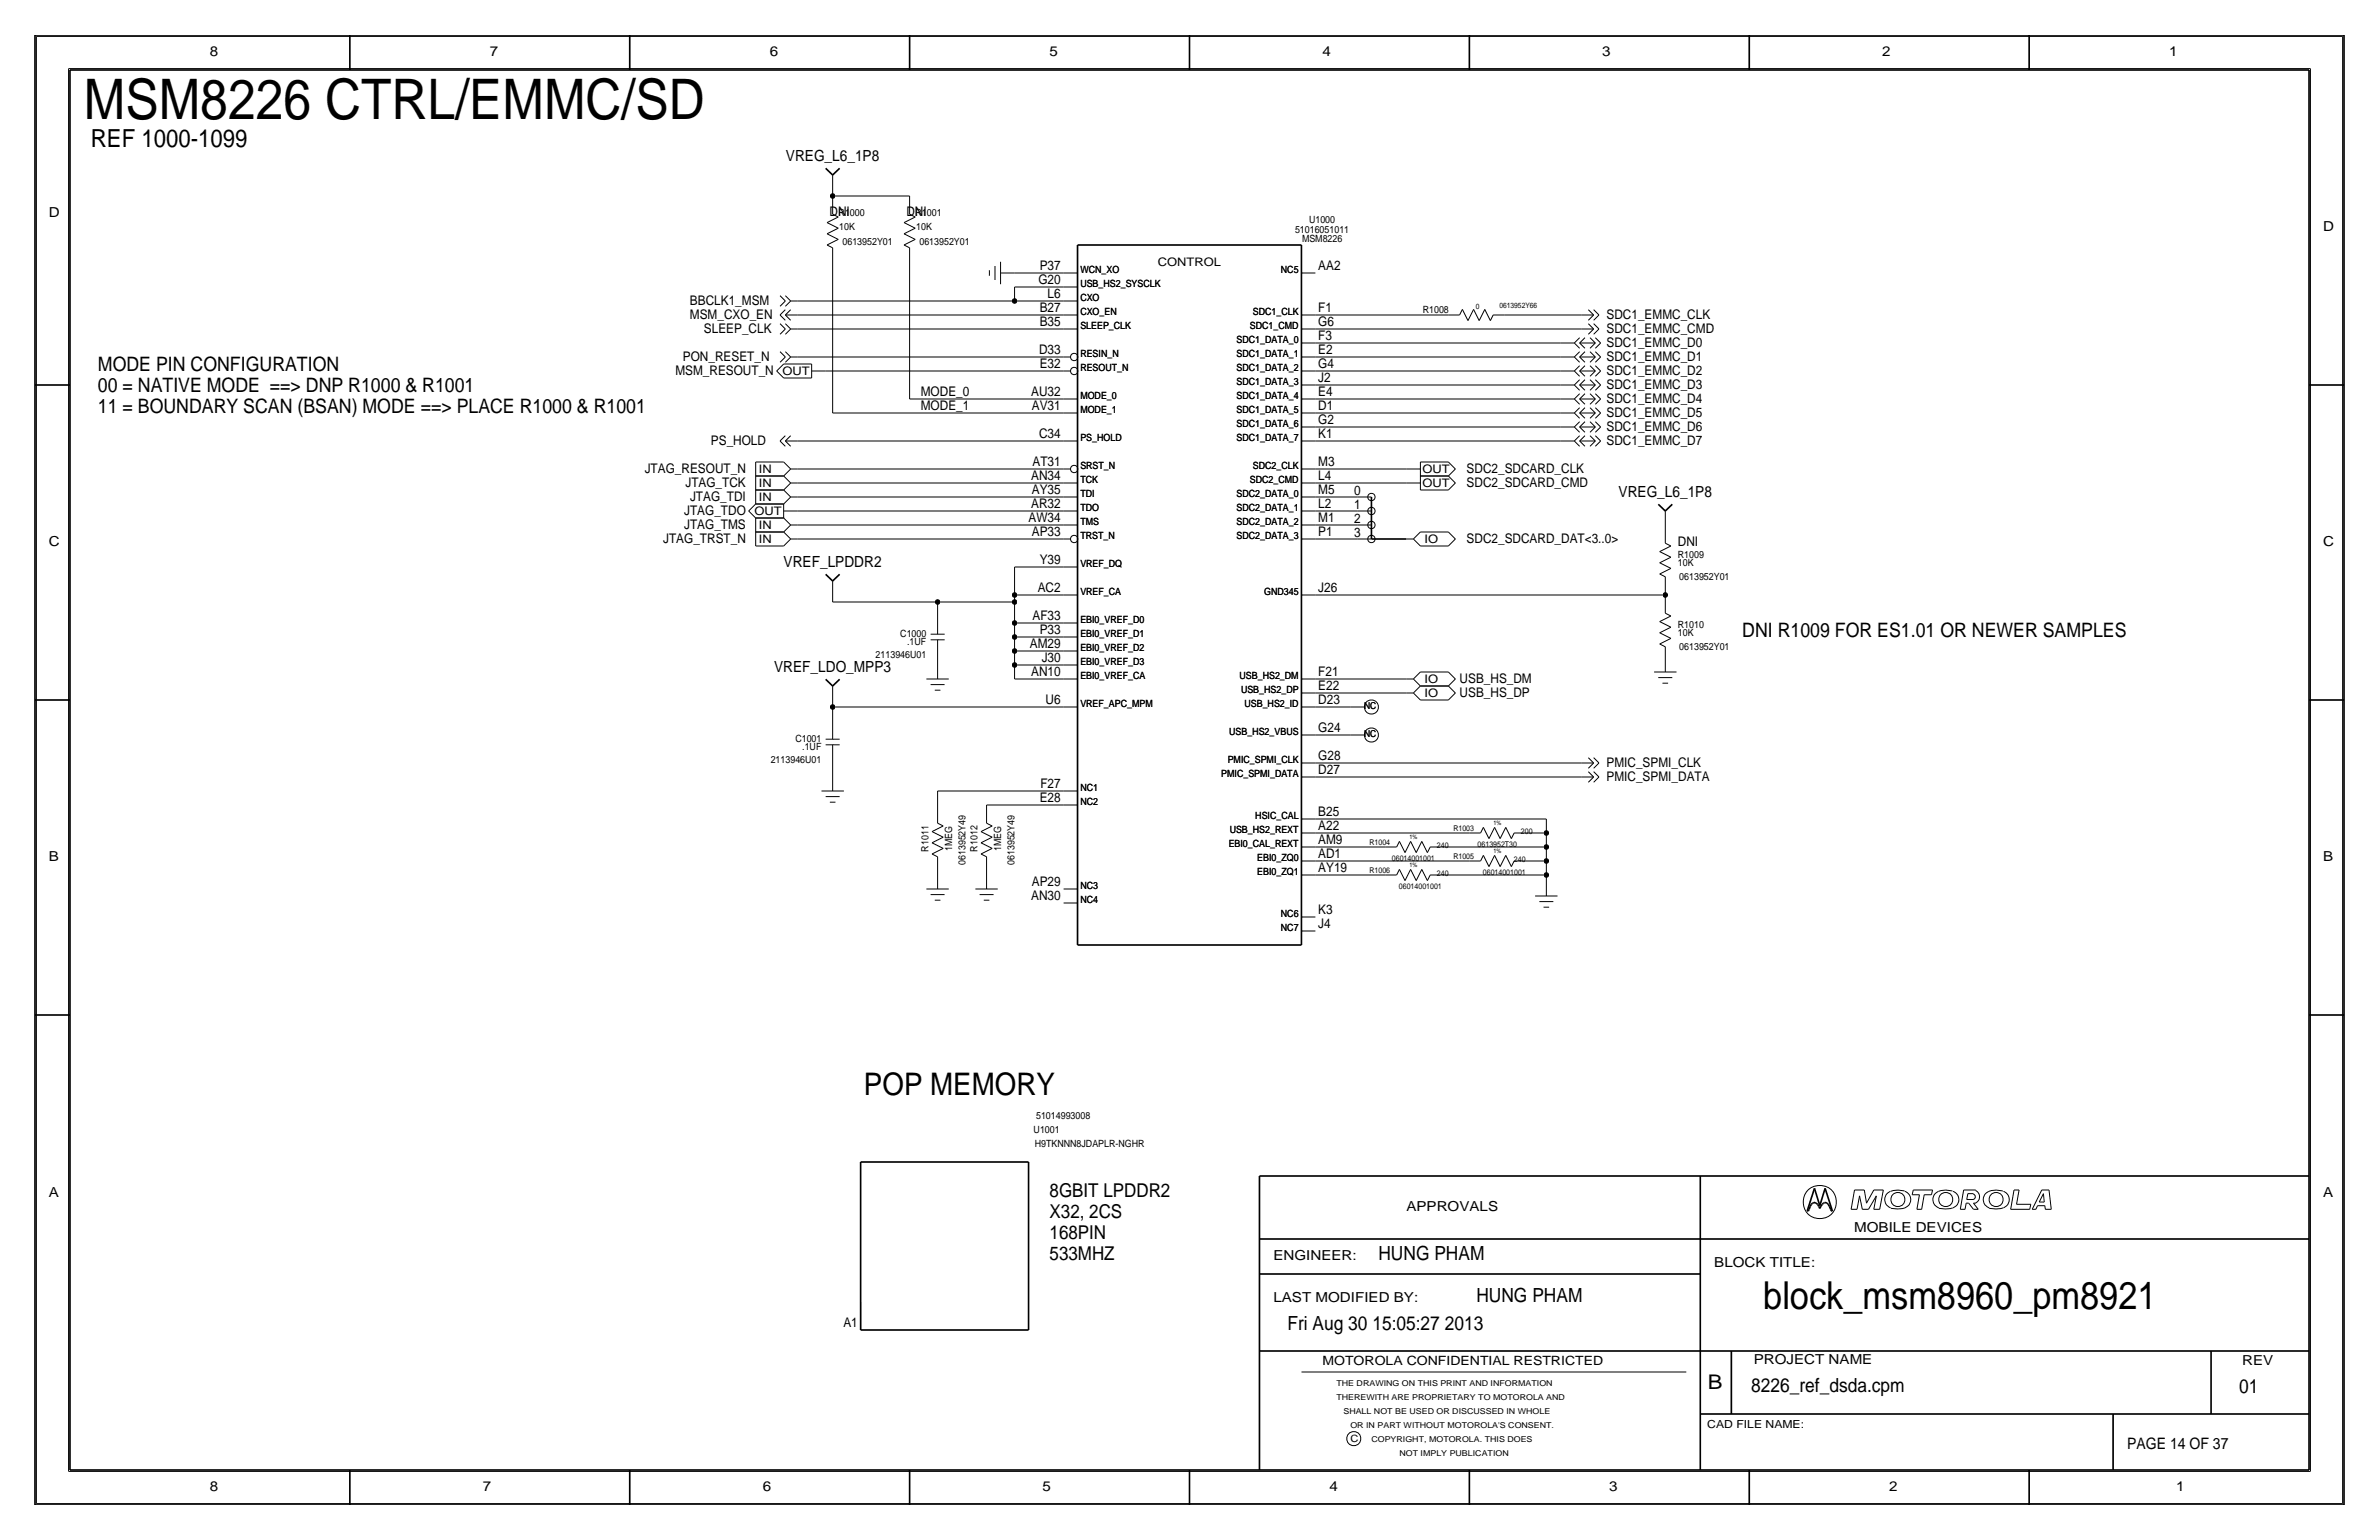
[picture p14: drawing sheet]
<svg xmlns="http://www.w3.org/2000/svg" width="432mm" height="279mm" viewBox="0 0 432 279" stroke-linecap="round" stroke-linejoin="round" font-family="sans-serif">
<defs><g id="words">
<text font-size="10.1" x="15.2" y="21.6">MSM8226 CTRL/EMMC/SD</text>
<text font-size="7" x="320" y="237.5">block_msm8960_pm8921</text>
<text font-size="5.6" x="156.8" y="198.6">POP MEMORY</text>
<text font-size="4.5" x="16.5" y="26.7">REF 1000-1099</text>
<text font-size="3.7" x="310" y="252.1">B</text>
<g font-size="3.6">
<text x="17.8" y="71.1">00 = NATIVE MODE ==&gt; DNP R1000 &amp; R1001</text>
<text x="17.8" y="67.3">MODE PIN CONFIGURATION</text>
<text x="17.8" y="74.9">11 = BOUNDARY SCAN (BSAN) MODE ==&gt; PLACE R1000 &amp; R1001</text>
<text x="316.2" y="115.6">DNI R1009 FOR ES1.01 OR NEWER SAMPLES</text>
</g>
<g font-size="3.5">
<text x="190.5" y="217.2">8GBIT LPDDR2</text>
<text x="190.5" y="221">X32, 2CS</text>
<text x="190.5" y="224.8">168PIN</text>
<text x="190.5" y="228.6">533MHZ</text>
<text x="250.2" y="228.6">HUNG PHAM</text>
<text x="268" y="236.2">HUNG PHAM</text>
<text x="233.7" y="241.3">Fri Aug 30 15:05:27 2013</text>
<text x="317.9" y="252.6">8226_ref_dsda.cpm</text>
<text x="406.4" y="252.7">01</text>
</g>
<text font-size="2.9" x="386.1" y="262.9">PAGE 14 OF 37</text>
<g font-size="2.8">
<text x="142.6" y="29.2">VREG_L6_1P8</text>
<text x="293.8" y="90.2">VREG_L6_1P8</text>
<text x="142.2" y="102.9">VREF_LPDDR2</text>
<text x="140.5" y="121.9">VREF_LDO_MPP3</text>
</g>
<g font-size="2.5">
<text x="38.1" y="10.2">8</text>
<text x="88.9" y="10.2">7</text>
<text x="139.7" y="10.2">6</text>
<text x="190.5" y="10.2">5</text>
<text x="240" y="10.2">4</text>
<text x="290.8" y="10.2">3</text>
<text x="341.6" y="10.2">2</text>
<text x="393.7" y="10.2">1</text>
<text x="8.9" y="39.4">D</text>
<text x="421.6" y="41.9">D</text>
<text x="8.9" y="99.1">C</text>
<text x="421.6" y="99.1">C</text>
<text x="8.9" y="156.2">B</text>
<text x="421.6" y="156.2">B</text>
<text x="8.9" y="217.2">A</text>
<text x="255.3" y="219.7">APPROVALS</text>
<text x="421.6" y="217.2">A</text>
<text x="336.5" y="223.5">MOBILE DEVICES</text>
<text x="231.1" y="228.6">ENGINEER:</text>
<text x="311.1" y="229.9">BLOCK TITLE:</text>
<text x="231.1" y="236.2">LAST MODIFIED BY:</text>
<text x="318.3" y="247.5">PROJECT NAME</text>
<text x="407" y="247.6">REV</text>
<text x="38.1" y="270.5">8</text>
<text x="87.6" y="270.5">7</text>
<text x="138.4" y="270.5">6</text>
<text x="189.2" y="270.5">5</text>
<text x="241.3" y="270.5">4</text>
<text x="292.1" y="270.5">3</text>
<text x="342.9" y="270.5">2</text>
<text x="395" y="270.5">1</text>
</g>
<g font-size="2.4">
<text x="150.6" y="39.1">DNI</text>
<text x="164.5" y="39.1">DNI</text>
<text x="188.5" y="51.6">G20</text>
<text x="188.7" y="49">P37</text>
<text x="239.3" y="49">AA2</text>
<text x="125.2" y="57.9">MSM_CXO_EN</text>
<text x="125.2" y="55.4">BBCLK1_MSM</text>
<text x="188.7" y="59.2">B35</text>
<text x="188.7" y="56.6">B27</text>
<text x="190.1" y="54.1">L6</text>
<text x="239.3" y="59.2">G6</text>
<text x="239.3" y="56.6">F1</text>
<text x="291.6" y="57.9">SDC1_EMMC_CLK</text>
<text x="124" y="65.5">PON_RESET_N</text>
<text x="127.8" y="60.5">SLEEP_CLK</text>
<text x="188.6" y="64.2">D33</text>
<text x="239.3" y="64.3">E2</text>
<text x="239.3" y="61.7">F3</text>
<text x="291.6" y="65.5">SDC1_EMMC_D1</text>
<text x="291.6" y="63">SDC1_EMMC_D0</text>
<text x="291.6" y="60.4">SDC1_EMMC_CMD</text>
<text x="122.6" y="68.1">MSM_RESOUT_N</text>
<text x="167.1" y="71.9">MODE_0</text>
<text x="187.2" y="71.9">AU32</text>
<text x="188.7" y="66.8">E32</text>
<text x="239.3" y="71.9">E4</text>
<text x="239.3" y="69.3">J2</text>
<text x="239.3" y="66.8">G4</text>
<text x="291.6" y="70.6">SDC1_EMMC_D3</text>
<text x="291.6" y="68.1">SDC1_EMMC_D2</text>
<text x="167.1" y="74.4">MODE_1</text>
<text x="187.3" y="74.4">AV31</text>
<text x="239.3" y="77">G2</text>
<text x="239.3" y="74.4">D1</text>
<text x="291.6" y="75.7">SDC1_EMMC_D5</text>
<text x="291.6" y="73.2">SDC1_EMMC_D4</text>
<text x="129" y="80.8">PS_HOLD</text>
<text x="188.6" y="79.5">C34</text>
<text x="239.3" y="79.5">K1</text>
<text x="291.6" y="80.8">SDC1_EMMC_D7</text>
<text x="291.6" y="78.2">SDC1_EMMC_D6</text>
<text x="117" y="85.9">JTAG_RESOUT_N</text>
<text x="124.4" y="88.4">JTAG_TCK</text>
<text x="187.2" y="87.1">AN34</text>
<text x="187.3" y="89.7">AY35</text>
<text x="187.4" y="84.6">AT31</text>
<text x="239.3" y="89.7">M5</text>
<text x="239.3" y="87.1">L4</text>
<text x="239.3" y="84.6">M3</text>
<text x="245.8" y="89.8">0</text>
<text x="266.2" y="85.9">SDC2_SDCARD_CLK</text>
<text x="266.2" y="88.4">SDC2_SDCARD_CMD</text>
<text x="124.2" y="93.5">JTAG_TDO</text>
<text x="125.2" y="90.9">JTAG_TDI</text>
<text x="186.7" y="94.7">AW34</text>
<text x="187.2" y="92.2">AR32</text>
<text x="239.3" y="94.7">M1</text>
<text x="239.3" y="92.2">L2</text>
<text x="245.8" y="94.8">2</text>
<text x="245.8" y="92.3">1</text>
<text x="120.4" y="98.6">JTAG_TRST_N</text>
<text x="124.2" y="96">JTAG_TMS</text>
<text x="187.3" y="97.3">AP33</text>
<text x="239.3" y="97.3">P1</text>
<text x="245.8" y="97.4">3</text>
<text x="266.2" y="98.6">SDC2_SDCARD_DAT&lt;3..0&gt;</text>
<text x="304.5" y="99.1">DNI</text>
<text x="188.4" y="107.4">AC2</text>
<text x="188.7" y="102.4">Y39</text>
<text x="239.3" y="107.4">J26</text>
<text x="187.4" y="112.5">AF33</text>
<text x="186.9" y="117.6">AM29</text>
<text x="188.7" y="115">P33</text>
<text x="187.2" y="122.7">AN10</text>
<text x="189.1" y="120.1">J30</text>
<text x="239.3" y="125.2">E22</text>
<text x="239.3" y="122.7">F21</text>
<text x="264.9" y="124">USB_HS_DM</text>
<text x="189.8" y="127.8">U6</text>
<text x="239.3" y="127.8">D23</text>
<text x="264.9" y="126.5">USB_HS_DP</text>
<text x="239.3" y="132.8">G24</text>
<text x="239.3" y="137.9">G28</text>
<text x="188.8" y="143">F27</text>
<text x="239.3" y="140.4">D27</text>
<text x="291.6" y="139.2">PMIC_SPMI_CLK</text>
<text x="291.6" y="141.7">PMIC_SPMI_DATA</text>
<text x="188.7" y="145.5">E28</text>
<text x="239.3" y="148.1">B25</text>
<text x="239.3" y="150.6">A22</text>
<text x="239.3" y="155.7">AD1</text>
<text x="239.3" y="153.1">AM9</text>
<text x="187.3" y="160.8">AP29</text>
<text x="239.3" y="158.2">AY19</text>
<text x="187.2" y="163.3">AN30</text>
<text x="239.3" y="165.8">K3</text>
<text x="239.3" y="168.4">J4</text>
<text x="153.1" y="240.8">A1</text>
</g>
<text font-size="2.3" x="240" y="247.6">MOTOROLA CONFIDENTIAL RESTRICTED</text>
<g font-size="2.1">
<text x="210.2" y="48.3">CONTROL</text>
<text x="142" y="68.1">OUT</text>
<text x="137.7" y="88.3">IN</text>
<text x="137.7" y="85.8">IN</text>
<text x="258.2" y="88.4">OUT</text>
<text x="258.2" y="85.9">OUT</text>
<text x="136.9" y="93.5">OUT</text>
<text x="137.7" y="96">IN</text>
<text x="137.7" y="90.9">IN</text>
<text x="137.7" y="98.5">IN</text>
<text x="258.6" y="98.5">IO</text>
<text x="258.6" y="123.9">IO</text>
<text x="258.6" y="126.4">IO</text>
</g>
<text font-size="2" x="309.9" y="259.1">CAD FILE NAME:</text>
<g font-size="1.8">
<text x="152.2" y="39.1">R1000</text>
<text x="152.3" y="41.7">10K</text>
<text x="166.2" y="39.1">R1001</text>
<text x="166.3" y="41.7">10K</text>
<text x="237.6" y="40.5">U1000</text>
<text x="152.9" y="44.4">0613952Y01</text>
<text x="166.9" y="44.4">0613952Y01</text>
<text x="235.1" y="42.3">51016051011</text>
<text x="236.3" y="43.8">MSM8226</text>
<text x="196.1" y="49.5">WCN_XO</text>
<text x="196.1" y="52.1">USB_HS2_SYSCLK</text>
<text x="232.5" y="49.5">NC5</text>
<text x="196.1" y="57.2">CXO_EN</text>
<text x="196.1" y="54.6">CXO</text>
<text x="196.1" y="59.7">SLEEP_CLK</text>
<text x="226.9" y="59.7">SDC1_CMD</text>
<text x="227.4" y="57.2">SDC1_CLK</text>
<text x="258.2" y="56.8">R1008</text>
<text x="196.1" y="64.8">RESIN_N</text>
<text x="224.4" y="62.2">SDC1_DATA_0</text>
<text x="224.4" y="64.8">SDC1_DATA_1</text>
<text x="196.1" y="67.3">RESOUT_N</text>
<text x="224.4" y="69.9">SDC1_DATA_3</text>
<text x="224.4" y="67.3">SDC1_DATA_2</text>
<text x="196.1" y="72.4">MODE_0</text>
<text x="196.1" y="74.9">MODE_1</text>
<text x="224.4" y="72.4">SDC1_DATA_4</text>
<text x="224.4" y="77.5">SDC1_DATA_6</text>
<text x="224.4" y="74.9">SDC1_DATA_5</text>
<text x="196.1" y="80">PS_HOLD</text>
<text x="224.4" y="80">SDC1_DATA_7</text>
<text x="196.1" y="85.1">SRST_N</text>
<text x="196.1" y="87.6">TCK</text>
<text x="226.9" y="87.6">SDC2_CMD</text>
<text x="227.4" y="85.1">SDC2_CLK</text>
<text x="196.1" y="90.2">TDI</text>
<text x="196.1" y="92.7">TDO</text>
<text x="196.1" y="95.2">TMS</text>
<text x="224.4" y="90.2">SDC2_DATA_0</text>
<text x="224.4" y="92.7">SDC2_DATA_1</text>
<text x="224.4" y="95.3">SDC2_DATA_2</text>
<text x="196.1" y="97.8">TRST_N</text>
<text x="224.4" y="97.8">SDC2_DATA_3</text>
<text x="304.5" y="101.2">R1009</text>
<text x="196.1" y="108">VREF_CA</text>
<text x="196.1" y="102.9">VREF_DQ</text>
<text x="229.5" y="108">GND345</text>
<text x="304.5" y="102.7">10K</text>
<text x="304.8" y="105.3">0613952Y01</text>
<text x="196.1" y="113">EBI0_VREF_D0</text>
<text x="304.5" y="113.9">R1010</text>
<text x="158.9" y="119.4">2113946U01</text>
<text x="163.4" y="115.6">C1000</text>
<text x="164.7" y="117.1">.1UF</text>
<text x="196.1" y="115.6">EBI0_VREF_D1</text>
<text x="196.1" y="118.1">EBI0_VREF_D2</text>
<text x="304.5" y="115.4">10K</text>
<text x="304.8" y="118">0613952Y01</text>
<text x="196.1" y="123.2">EBI0_VREF_CA</text>
<text x="196.1" y="120.7">EBI0_VREF_D3</text>
<text x="225" y="123.2">USB_HS2_DM</text>
<text x="225.2" y="125.7">USB_HS2_DP</text>
<text x="196.1" y="128.3">VREF_APC_MPM</text>
<text x="225.9" y="128.3">USB_HS2_ID</text>
<text x="144.4" y="134.6">C1001</text>
<text x="145.6" y="136.1">.1UF</text>
<text x="223.1" y="133.4">USB_HS2_VBUS</text>
<text x="139.9" y="138.4">2113946U01</text>
<text x="196.1" y="143.5">NC1</text>
<text x="221.7" y="141">PMIC_SPMI_DATA</text>
<text x="222.8" y="138.4">PMIC_SPMI_CLK</text>
<text x="196.1" y="146.1">NC2</text>
<text x="227.8" y="148.6">HSIC_CAL</text>
<text x="168.6" y="154.5" transform="rotate(-90 168.6 154.5)">R1011</text>
<text x="172.8" y="154.4" transform="rotate(-90 172.8 154.4)">1MEG</text>
<text x="177.4" y="154.5" transform="rotate(-90 177.4 154.5)">R1012</text>
<text x="181.7" y="154.4" transform="rotate(-90 181.7 154.4)">1MEG</text>
<text x="223" y="153.7">EBI0_CAL_REXT</text>
<text x="223.2" y="151.1">USB_HS2_REXT</text>
<text x="175.3" y="157" transform="rotate(-90 175.3 157)">0613952Y49</text>
<text x="184.1" y="157" transform="rotate(-90 184.1 157)">0613952Y49</text>
<text x="196.1" y="161.3">NC3</text>
<text x="228.2" y="156.2">EBI0_ZQ0</text>
<text x="228.2" y="158.8">EBI0_ZQ1</text>
<text x="196.1" y="163.8">NC4</text>
<text x="232.5" y="166.4">NC6</text>
<text x="232.5" y="168.9">NC7</text>
<text x="188.1" y="203.1">51014993008</text>
<text x="187.6" y="205.6">U1001</text>
<text x="187.8" y="208.2">H9TKNNN8JDAPLR-NGHR</text>
<text x="245.1" y="261.6">C</text>
</g>
<g font-size="1.7">
<text x="247.6" y="128.7">NC</text>
<text x="247.6" y="133.8">NC</text>
</g>
<g font-size="1.5">
<text x="242.6" y="251.5">THE DRAWING ON THIS PRINT AND INFORMATION</text>
<text x="242.6" y="254">THEREWITH ARE PROPRIETARY TO MOTOROLA AND</text>
<text x="243.8" y="256.5">SHALL NOT BE USED OR DISCUSSED IN WHOLE</text>
<text x="245.1" y="259.1">OR IN PART WITHOUT MOTOROLA'S CONSENT.</text>
<text x="248.9" y="261.6">COPYRIGHT, MOTOROLA. THIS DOES</text>
<text x="254" y="264.2">NOT IMPLY PUBLICATION</text>
</g>
<g font-size="1.4">
<text x="267.9" y="56">0</text>
<text x="272.2" y="55.9">0613952Y66</text>
<text x="248.6" y="153.3">R1004</text>
<text x="260.8" y="153.8">240</text>
<text x="263.8" y="150.8">R1003</text>
<text x="263.8" y="155.9">R1005</text>
<text x="268.2" y="153.7">0613952T30</text>
<text x="276.1" y="151.2">200</text>
<text x="248.6" y="158.4">R1006</text>
<text x="252.6" y="156.2">06014001001</text>
<text x="253.9" y="161.3">06014001001</text>
<text x="260.8" y="158.9">240</text>
<text x="269.2" y="158.7">06014001001</text>
<text x="274.8" y="156.3">240</text>
</g>
<g font-size="1.1">
<text x="271.1" y="149.6">1%</text>
<text x="255.8" y="152.1">1%</text>
<text x="271.1" y="154.7">1%</text>
<text x="255.8" y="157.2">1%</text>
</g>
</g></defs>
<g fill="none" stroke="#000" stroke-width=".3">
<path d="M6.3 6.3v266.7zM6.4 6.3h419zM12.7 12.7h406.4zM12.7 12.7v254zM63.5 6.3v6.4zM114.3 6.3v6.4zM165.1 6.3v6.4zM215.9 6.3v6.4zM266.7 6.3v6.4zM317.5 6.3v6.4zM368.3 6.3v6.4zM419.1 12.7v254z"/>
<path d="M425.4 6.3v266.7zM149.9 30.5l1.2 1.3zM151.1 31.8l1.3-1.3zM195.6 44.4v127zM195.6 44.4h40.6zM236.2 44.4v127zM6.3 69.8h6.4zM419.1 69.8h6.3zM248.9 90.2v2.5zM248.9 92.7v2.5zM248.9 95.2v2.6zM248.9 97.8h6.4z"/>
<path d="M301 91.5l1.3 1.2zM302.3 92.7l1.2-1.2zM149.9 104.2l1.2 1.2zM151.1 105.4l1.3-1.2zM6.3 127h6.4zM149.9 123.2l1.2 1.3zM151.1 124.5l1.3-1.3zM419.1 127h6.3zM195.6 171.4h40.6zM6.3 184.1h6.4zM419.1 184.1h6.3zM156.2 210.8v30.5z"/>
<path d="M156.2 210.8h30.5zM186.7 210.8v30.5zM228.6 213.4v53.3zM228.6 213.4h190.5zM308.6 213.4v53.3zM328 219.7h.2zM328.4 219.4l-.2 .3zM328.6 218.8l-.2 .6zM328.8 218.5l-.2 .3zM329 218.3l.2-.1zM329 218.3l-.2 .2zM329.2 218.2h.2z"/>
<path d="M329.3 215.6l-1.3 4.1zM329.3 215.6l1 3.1zM329.4 218.2l.2 .1zM329.6 218.3l.3 .2zM329.9 218.5l.2 .3zM330.1 218.8l.2 .5zM330.5 218.8l-.2 .5zM330.8 218.5l-.3 .3zM331 218.3l-.2 .2zM331 218.3l.2-.1zM331.2 218.2h.2zM331.3 215.6l1.3 4.1z"/>
<path d="M331.3 215.6l-1 3.1zM331.4 218.2l.2 .1zM331.6 218.3l.2 .2zM331.8 218.5l.2 .3zM332 218.8l.3 .6zM332.3 219.4l.1 .3zM332.4 219.7h.2zM228.6 231.1h80zM228.6 224.8h190.5zM156.2 241.3h30.5zM228.6 245.1h190.5zM308.6 256.5h110.5z"/>
<path d="M314.2 245.1v11.4zM383.5 256.5v10.2zM401.3 245.1v11.4zM6.4 273h419zM12.7 266.7h406.4zM63.5 266.7v6.3zM114.3 266.7v6.3zM165.1 266.7v6.3zM215.9 266.7v6.3zM266.7 266.7v6.3zM317.5 266.7v6.3zM368.3 266.7v6.3z"/>
</g>
<g fill="none" stroke="#000" stroke-width=".18">
<path d="M6.6 6.6h418.6zM6.6 6.6v266.2zM12.4 12.4v254.6zM12.4 12.4h407zM419.4 12.4v254.6zM425.2 6.6v266.2zM151.1 35.6h14zM151.1 34.3v1.3zM151.1 35.6v1.2zM151.1 31.8v2.5zM151.1 36.8v2.1zM151.1 38.9l1 .5z"/>
<path d="M165.1 35.6v1.2zM165.1 36.8v2.1zM165.1 38.9l1 .5zM141.6 57.2l.9 .9zM141.6 57.2l.9-1zM141.6 53.6l.9 1zM141.6 58.7l.9 1zM142.5 57.2l1 .9zM142.5 57.2h2.3zM142.5 57.2l1-1zM142.5 54.6l-.9 1zM142.5 53.6l1 1z"/>
<path d="M142.5 59.7l-.9 1zM142.5 58.7l1 1zM143.5 54.6l-1 1zM143.5 54.6h1.3zM143.5 59.7l-1 1zM143.5 59.7h1.3zM144.8 54.6h39.3zM144.8 57.2h48.2zM144.8 59.7h48.2zM150.1 44.4l1 .6zM150.1 42.4l2 1zM150.1 42.4l2-1z"/>
<path d="M150.1 40.4l2-1zM150.1 44.4l2-1zM150.1 40.4l2 1zM151.1 47v27.9zM151.1 45v2zM164.1 44.4l1 .6zM164.1 42.4l2 1zM164.1 42.4l2-1zM164.1 40.4l2-1zM164.1 44.4l2-1zM164.1 40.4l2 1zM165.1 47v25.4z"/>
<path d="M165.1 45v2zM179.6 49v1zM180.6 48.3v2.5zM181.6 49.5h2.5zM181.6 47.5v4.1zM184.1 52.1v2.5zM184.1 54.6h8.9zM184.1 49.5h8.9zM184.2 52.1h8.8zM193 49.5h2.6zM193 52.1h2.6zM193 57.2h2.6z"/>
<path d="M193 54.6h2.6zM193 59.7h2.6zM236.2 49.5h2.6zM236.2 59.7h2.6zM236.2 57.2h2.6zM238.8 59.7h48.2zM238.8 57.2h24.1zM262.9 57.2h2zM265.4 56.1l-.5 1zM265.4 56.1l1 2.1zM267.5 56.1l-1.1 2.1zM267.5 56.1l1 2.1z"/>
<path d="M269.5 56.1l-1 2.1zM269.5 56.1l1 2.1zM271 57.2l-.5 1zM271 57.2h2zM273 57.2h14zM287 57.2h2.3zM287 59.7h2.3zM288.3 56.2l1 1zM288.3 58.7l1 1zM288.3 58.1l1-.9zM289.3 58.1l.9-.9zM289.3 56.2l.9 1z"/>
<path d="M289.3 58.7l.9 1zM141 67.3l1.2 1.3zM141.6 63.8l.9 1zM142.2 66h5.1zM142.2 68.6h5.1zM142.2 66l-1.2 1.3zM142.5 64.8l-.9 .9zM142.5 63.8l1 1zM143.5 64.8l-1 .9zM143.5 64.8h1.3zM144.8 64.8h48.2zM147.3 67.3h2.6z"/>
<path d="M147.3 66v2.6zM149.9 67.3h43.1zM151.1 74.9h41.9zM165.1 72.4h27.9zM193 67.3h1.3zM193 64.8h1.3zM193 72.4h2.6zM193 74.9h2.6zM236.2 62.2h2.6zM236.2 64.8h2.6zM236.2 69.8h2.6zM236.2 72.4h2.6z"/>
<path d="M236.2 67.3h2.6zM236.2 77.5h2.6zM236.2 74.9h2.6zM238.8 62.2h44.4zM238.8 64.8h44.4zM238.8 72.4h44.4zM238.8 77.5h44.4zM238.8 74.9h44.4zM238.8 69.8h44.4zM238.8 67.3h44.4zM283.2 62.2h2.5zM283.2 64.8h2.5z"/>
<path d="M283.2 67.3h2.5zM283.2 69.8h2.5zM283.2 72.4h2.5zM283.2 74.9h2.5zM283.2 77.5h2.5zM285.8 62.2l.9-.9zM285.8 64.8l.9-1zM285.8 67.3l.9-1zM285.8 69.8l.9-.9zM285.8 72.4l.9-1zM285.8 74.9l.9-.9zM285.8 77.5l.9-1z"/>
<path d="M285.8 62.2l.9 1zM285.8 64.8l.9 .9zM285.8 67.3l.9 1zM285.8 69.9l.9 .9zM285.8 72.4l.9 1zM285.8 74.9l.9 1zM285.8 77.5l.9 .9zM286.7 62.2l1 1zM286.7 64.8l1 .9zM286.7 67.3l1 1zM286.7 69.9l1 .9zM286.7 72.4l1 1z"/>
<path d="M286.7 74.9l1 1zM286.7 77.5l1 .9zM286.7 62.2l1-.9zM286.7 62.2h2.9zM286.7 64.8l1-1zM286.7 64.8h2.9zM286.7 67.3l1-1zM286.7 67.3h2.9zM286.7 69.8l1-.9zM286.7 69.8h2.9zM286.7 72.4l1-1zM286.7 72.4h2.9z"/>
<path d="M286.7 74.9l1-.9zM286.7 74.9h2.9zM286.7 77.5l1-1zM286.7 77.5h2.9zM288.3 60.7l1-1zM288.6 61.3l1 .9zM288.6 63.8l1 1zM288.6 66.3l1 1zM288.6 68.9l1 .9zM288.6 71.4l1 1zM288.6 74l1 .9zM288.6 76.5l1 1z"/>
<path d="M288.6 79l1 1zM288.6 63.2l1-1zM288.6 65.7l1-.9zM288.6 68.3l1-1zM288.6 70.8l1-.9zM288.6 73.4l1-1zM288.6 75.9l1-1zM288.6 78.4l1-.9zM289.3 60.7l.9-1zM289.6 63.2l.9-1zM289.6 65.7l.9-.9zM289.6 68.3l.9-1z"/>
<path d="M289.6 70.8l.9-.9zM289.6 73.4l.9-1zM289.6 75.9l.9-1zM289.6 78.4l.9-.9zM289.6 61.3l.9 .9zM289.6 63.8l.9 1zM289.6 66.3l.9 1zM289.6 68.9l.9 .9zM289.6 71.4l.9 1zM289.6 74l.9 .9zM289.6 76.5l.9 1zM289.6 79l.9 1z"/>
<path d="M135.9 92.7l1.3 1.3zM137.2 91.4l-1.3 1.3zM137.2 96.5h5zM137.2 96.5v2.6zM137.2 99.1h5zM137.2 94h5zM137.2 94v2.5zM137.2 88.9h5zM137.2 88.9v2.5zM137.2 91.4h5zM137.2 86.4h5zM137.2 86.4v2.5z"/>
<path d="M137.2 83.8h5zM137.2 83.8v2.6zM141.6 80l.9 1zM141.6 80l.9-1zM142.2 92.7h2.6zM142.2 91.4v2.6zM142.2 96.5l1.3 1.3zM142.2 94l1.3 1.3zM142.2 88.9l1.3 1.3zM142.2 86.4l1.3 1.2zM142.2 83.8l1.3 1.3zM142.5 80l1 1z"/>
<path d="M142.5 80h2.3zM142.5 80l1-1zM143.5 97.8l-1.3 1.3zM143.5 95.2l-1.3 1.3zM143.5 90.2l-1.3 1.2zM143.5 87.6l-1.3 1.3zM143.5 85.1l-1.3 1.3zM143.5 97.8h1.3zM143.5 95.2h1.3zM143.5 90.2h1.3zM143.5 87.6h1.3zM143.5 85.1h1.3z"/>
<path d="M144.8 80h48.2zM144.8 85.1h48.2zM144.8 87.6h48.2zM144.8 90.2h48.2zM144.8 92.7h48.2zM144.8 95.2h48.2zM144.8 97.8h48.2zM193 80h2.6zM193 85.1h1.3zM193 90.2h2.6zM193 87.6h2.6zM193 92.7h2.6z"/>
<path d="M193 95.2h2.6zM193 97.8h1.3zM236.2 80h2.6zM236.2 85.1h2.6zM236.2 87.6h2.6zM236.2 90.2h2.6zM236.2 92.7h2.6zM236.2 95.2h2.6zM236.2 97.8h2.6zM238.8 85.1h16.5zM238.8 87.6h16.5zM238.8 90.2h7.6z"/>
<path d="M238.8 92.7h7.6zM238.8 95.2h7.6zM238.8 97.8h7.6zM238.8 80h44.4zM246.4 90.2h2.5zM246.4 92.7h2.5zM246.4 95.2h2.5zM246.4 97.8h2.5zM255.3 87.6h2.5zM255.3 85.1h2.5zM255.3 97.8h1.2zM256.5 97.8l1.3 1.3z"/>
<path d="M257.8 99.1h5.1zM257.8 96.5h5.1zM257.8 96.5l-1.3 1.3zM257.8 86.4h5.1zM257.8 88.9h5.1zM257.8 86.4v2.5zM257.8 83.8h5.1zM257.8 83.8v2.6zM262.9 96.5l1.3 1.3zM262.9 86.4l1.3 1.2zM262.9 83.8l1.3 1.3zM264.2 97.8l-1.3 1.3z"/>
<path d="M264.2 87.6l-1.3 1.3zM264.2 85.1l-1.3 1.3zM283.2 80h2.5zM285.8 80l.9-1zM285.8 80l.9 1zM286.7 80l1 1zM286.7 80l1-1zM286.7 80h2.9zM288.6 81l1-1zM289.6 81l.9-1zM302.3 95.2v1.3zM302.3 92.7v2.5z"/>
<path d="M302.3 96.5v2.1zM302.3 98.6l1 .5zM151.1 109.2h19.1zM151.1 107.9v1.3zM151.1 105.4v2.5zM168.9 115.1h2.5zM168.9 116.1h2.5zM170.2 109.2h13.9zM170.2 109.2v1.3zM170.2 116.1v4.6zM170.2 110.5v4.6zM184.1 107.9v1.3z"/>
<path d="M184.1 109.2v3.8zM184.1 113v2.6zM184.1 102.9v5.1zM184.1 115.6v2.5zM184.1 118.1v2.5zM184.2 113h8.8zM184.2 107.9h8.8zM184.2 102.9h8.8zM184.2 115.6h8.8zM184.2 118.1h8.8zM193 107.9h2.6zM193 102.9h2.6z"/>
<path d="M193 113h2.6zM193 115.6h2.6zM193 118.1h2.6zM236.2 107.9h2.6zM238.8 107.9h63.5zM301.2 102.1l2.1-1zM301.2 102.1l2.1 1zM301.2 100.1l2.1-1zM301.2 104.1l1.1 .5zM301.2 114.8l2.1-1zM301.2 114.8l2.1 1zM301.2 112.8l2.1-1z"/>
<path d="M301.2 116.8l1.1 .5zM301.2 100.1l2.1 1zM301.2 104.1l2.1-1zM301.2 112.8l2.1 1zM301.2 116.8l2.1-1zM302.3 106.7v1.2zM302.3 107.9v1.3zM302.3 119.4v2.5zM302.3 104.6v2.1zM302.3 109.2v2.1zM302.3 117.3v2.1zM302.3 111.3l1 .5z"/>
<path d="M149.9 134.1h2.5zM149.9 135.1h2.5zM151.1 139.7v1.3zM151.1 127v1.3zM151.1 128.3v1.2zM151.1 124.5v2.5zM151.1 135.1v4.6zM151.1 129.5v4.6zM151.1 128.3h41.9zM168.1 123.2h4.1zM168.9 124.2h2.5zM169.7 125.2h1z"/>
<path d="M170.2 120.7v2.5zM184.1 120.7v2.5zM184.1 123.2h8.9zM184.2 120.7h8.8zM193 128.3h2.6zM193 123.2h2.6zM193 120.7h2.6zM236.2 138.4h2.6zM236.2 133.3h2.6zM236.2 128.3h2.6zM236.2 123.2h2.6zM236.2 125.7h2.6z"/>
<path d="M238.8 133.3h6.3zM238.8 125.7h16.5zM238.8 138.4h48.2zM238.8 128.3h6.3zM238.8 123.2h16.5zM245.1 133.3h2.5zM245.1 128.3h2.5zM255.3 123.2h1.2zM255.3 125.7h1.2zM256.5 123.2l1.3 1.3zM256.5 125.7l1.3 1.3zM257.8 124.5h5.1z"/>
<path d="M257.8 121.9h5.1zM257.8 121.9l-1.3 1.3zM257.8 127h5.1zM257.8 124.5l-1.3 1.2zM262.9 121.9l1.3 1.3zM262.9 124.5l1.3 1.2zM264.2 123.2l-1.3 1.3zM264.2 125.7l-1.3 1.3zM287 138.4h2.3zM288.3 137.5l1 .9zM288.3 139.4l1-1zM289.3 139.4l.9-1z"/>
<path d="M289.3 137.5l.9 .9zM300.2 121.9h4.1zM301 122.9h2.5zM301.8 124h1zM149.1 143.5h4.1zM149.9 144.5h2.5zM150.6 145.5h1zM151.1 141v2.5zM169.2 154.9l1 .5zM169.2 152.9l2 1zM169.2 152.9l2-1zM169.2 150.9l2-1z"/>
<path d="M169.2 154.9l2-1zM169.2 150.9l2 1zM170.2 143.5v3.8zM170.2 157.5v1.2zM170.2 158.8v2.5zM170.2 147.3v2.1zM170.2 155.4v2.1zM170.2 149.4l1 .5zM170.2 143.5h22.8zM178.1 154.9l1 .5zM178.1 152.9l2 1zM178.1 152.9l2-1z"/>
<path d="M178.1 150.9l2-1zM178.1 154.9l2-1zM178.1 150.9l2 1zM179.1 146h13.9zM179.1 146.1v1.2zM179.1 157.5v1.2zM179.1 158.8v2.5zM179.1 147.3v2.1zM179.1 155.4v2.1zM179.1 149.4l1 .5zM193 143.5h2.6zM193 146h2.6z"/>
<path d="M236.2 153.7h2.6zM236.2 151.1h2.6zM236.2 148.6h2.6zM236.2 141h2.6zM236.2 156.2h2.6zM236.2 158.8h2.6zM238.8 148.6h41.9zM238.8 153.7h12.7zM238.8 151.1h27.9zM238.8 156.2h27.9zM238.8 158.8h12.7zM238.8 141h48.2z"/>
<path d="M251.5 153.7h2zM251.5 158.8h2zM254 152.7l-.5 1zM254 157.7l-.5 1zM254 152.7l1 2zM254 157.7l1 2.1zM256 152.7l-1 2zM256 152.7l1 2zM256 157.7l-1 2.1zM256 157.7l1 2.1zM258.1 152.7l-1.1 2zM258.1 157.7l-1.1 2.1z"/>
<path d="M258.1 152.7l1 2zM258.1 157.7l1 2.1zM259.6 153.7l-.5 1zM259.6 158.8l-.5 1zM259.6 153.7h2zM259.6 158.8h2zM261.6 158.8h19.1zM261.6 153.7h19.1zM266.7 151.1h2zM266.7 156.2h2zM269.2 150.1l-.5 1zM269.2 155.2l-.5 1z"/>
<path d="M269.2 150.1l1.1 2zM269.2 155.2l1.1 2zM271.3 150.1l-1 2zM271.3 150.1l1 2zM271.3 155.2l-1 2zM271.3 155.2l1 2zM273.3 150.1l1 2zM273.3 155.2l1 2zM273.3 150.1l-1 2zM273.3 155.2l-1 2zM274.8 151.1l-.5 1zM274.8 156.2l-.5 1z"/>
<path d="M274.8 151.1h2.1zM274.8 156.2h2.1zM276.9 156.2h3.8zM276.9 151.1h3.8zM280.7 158.8v1.2zM280.7 156.2v2.5zM280.7 153.7v2.5zM280.7 151.1v2.6zM280.7 148.6v2.5zM287 141h2.3zM288.3 140l1 1zM288.3 141.9l1-.9z"/>
<path d="M289.3 141.9l.9-.9zM289.3 140l.9 1zM168.1 161.3h4.1zM168.9 162.3h2.5zM169.7 163.3h1zM177 161.3h4.1zM177.8 162.3h2.5zM178.6 163.3h1zM193 161.3h2.6zM193 163.8h2.6zM236.2 166.4h2.6zM236.2 168.9h2.6z"/>
<path d="M278.6 162.6h4.1zM279.4 163.6h2.5zM280.2 164.6h1zM280.7 160v2.6zM336 219.4h1.1zM336.6 215.9h1.8zM336.6 215.9l-.6 3.5zM337.5 217l-.4 2.4zM337.5 217l.5 2.4zM338 219.4h1.1zM338.4 215.9l.4 2.4zM340.1 219.4h1.1z"/>
<path d="M340.1 215.9h1.7zM340.1 215.9l-1.3 2.4zM340.6 217l-1.5 2.4zM340.6 217l-.5 2.4zM341.8 215.9l-.6 3.5zM343.1 216.2a1.6 1.6 0 0 0-1 1.5 1.6 1.6 0 0 0 1.1 1.5M345.7 216.1h-.2a4 4 0 0 0-2.3 .1M345.7 216.2a1.59 1.59 0 0 1 1.1 1.5 1.59 1.59 0 0 1-1.1 1.5 5.1 5.1 0 0 1-2.5 0M347.1 216.8h1.3zM347.3 215.9l-.2 .9zM347.3 215.9h3.5zM347.9 219.4h.9z"/>
<path d="M348.4 216.8l-.5 2.6zM349.2 216.8l-.4 2.6zM349.2 216.8h1.4zM350.8 215.9l-.2 .9zM354.4 216.1a3.1 3.1 0 0 0-3.3 .7 1.62 1.62 0 0 0 .8 2.4M354.4 219.2a5.1 5.1 0 0 1-2.5 0M354.5 216.2a1.59 1.59 0 0 1 1 1.5 1.59 1.59 0 0 1-1 1.5M355.8 219.4h.9zM356.4 215.9l-.6 3.5zM356.4 215.9h2.2zM356.9 218.3l-.2 1.1zM356.9 218.3h.4z"/>
<path d="M357 217.6h1.2zM357.2 216.6l-.2 1zM357.2 216.6h1zM357.3 218.3l.9 1.1zM358.1 216.7a.5 .5 0 0 1 .4 .4 .5 .5 0 0 1-.4 .5M358.2 219.4h.9zM358.2 218.3l.9 1.1zM358.2 218.3h.4zM358.5 216a1.24 1.24 0 0 1 .8 1.1 1.24 1.24 0 0 1-.8 1.2M363.5 216.1a3.1 3.1 0 0 0-3.3 .7 1.62 1.62 0 0 0 .8 2.4M363.6 219.2a5.1 5.1 0 0 1-2.6 0M363.6 216.2a1.59 1.59 0 0 1 1.1 1.5 1.59 1.59 0 0 1-1.1 1.5"/>
<path d="M364.9 219.4h3.5zM365.6 215.9h.9zM365.6 215.9l-.7 3.5zM366 218.5h2.6zM366.5 215.9l-.5 2.6zM368.6 218.5l-.2 .9zM368.9 219.4h.6zM369.8 218.7h1.3zM369.8 218.7l-.3 .7zM370.1 218.1h.9zM370.6 215.9l-1.7 3.5zM370.6 215.9h1.3z"/>
<path d="M370.9 216.6l-.8 1.5zM370.9 216.6l.1 1.5zM371.1 218.7l.1 .7zM371.2 219.4h1.1zM371.9 215.9l.4 3.5zM156.2 236.2v5.1zM236.2 248.9h69.9zM6.6 272.8h418.6zM12.4 267h407z"/>
<circle cx="195" cy="64.8" r=".67"/>
<circle cx="195" cy="67.3" r=".67"/>
<circle cx="195" cy="85.1" r=".67"/>
<circle cx="195" cy="97.8" r=".67"/>
<circle cx="248.9" cy="90.2" r=".67"/>
<circle cx="248.9" cy="92.7" r=".67"/>
<circle cx="248.9" cy="97.8" r=".67"/>
<circle cx="248.9" cy="95.3" r=".67"/>
<circle cx="248.9" cy="133.4" r="1.28"/>
<circle cx="248.9" cy="128.3" r="1.28"/>
<circle cx="330.3" cy="218.1" r="3"/>
<circle cx="344.5" cy="217.6" r="1.28"/>
<circle cx="353.2" cy="217.6" r="1.28"/>
<circle cx="362.3" cy="217.6" r="1.28"/>
<circle cx="245.7" cy="261" r="1.28"/>
</g>
<g fill="#000" stroke="#000" stroke-width=".18">
<circle cx="151.1" cy="35.6" r=".41"/>
<circle cx="184.1" cy="54.6" r=".41"/>
<circle cx="170.2" cy="109.2" r=".41"/>
<circle cx="184.1" cy="109.2" r=".41"/>
<circle cx="184.1" cy="115.6" r=".41"/>
<circle cx="184.1" cy="113" r=".41"/>
<circle cx="184.1" cy="118.1" r=".41"/>
<circle cx="184.1" cy="108" r=".41"/>
<circle cx="302.3" cy="108" r=".41"/>
<circle cx="151.1" cy="128.3" r=".41"/>
<circle cx="184.1" cy="120.7" r=".41"/>
<circle cx="280.7" cy="151.1" r=".41"/>
<circle cx="280.7" cy="153.7" r=".41"/>
<circle cx="280.7" cy="156.2" r=".41"/>
<circle cx="280.7" cy="158.8" r=".41"/>
</g>
<use href="#words"/>
</svg>
